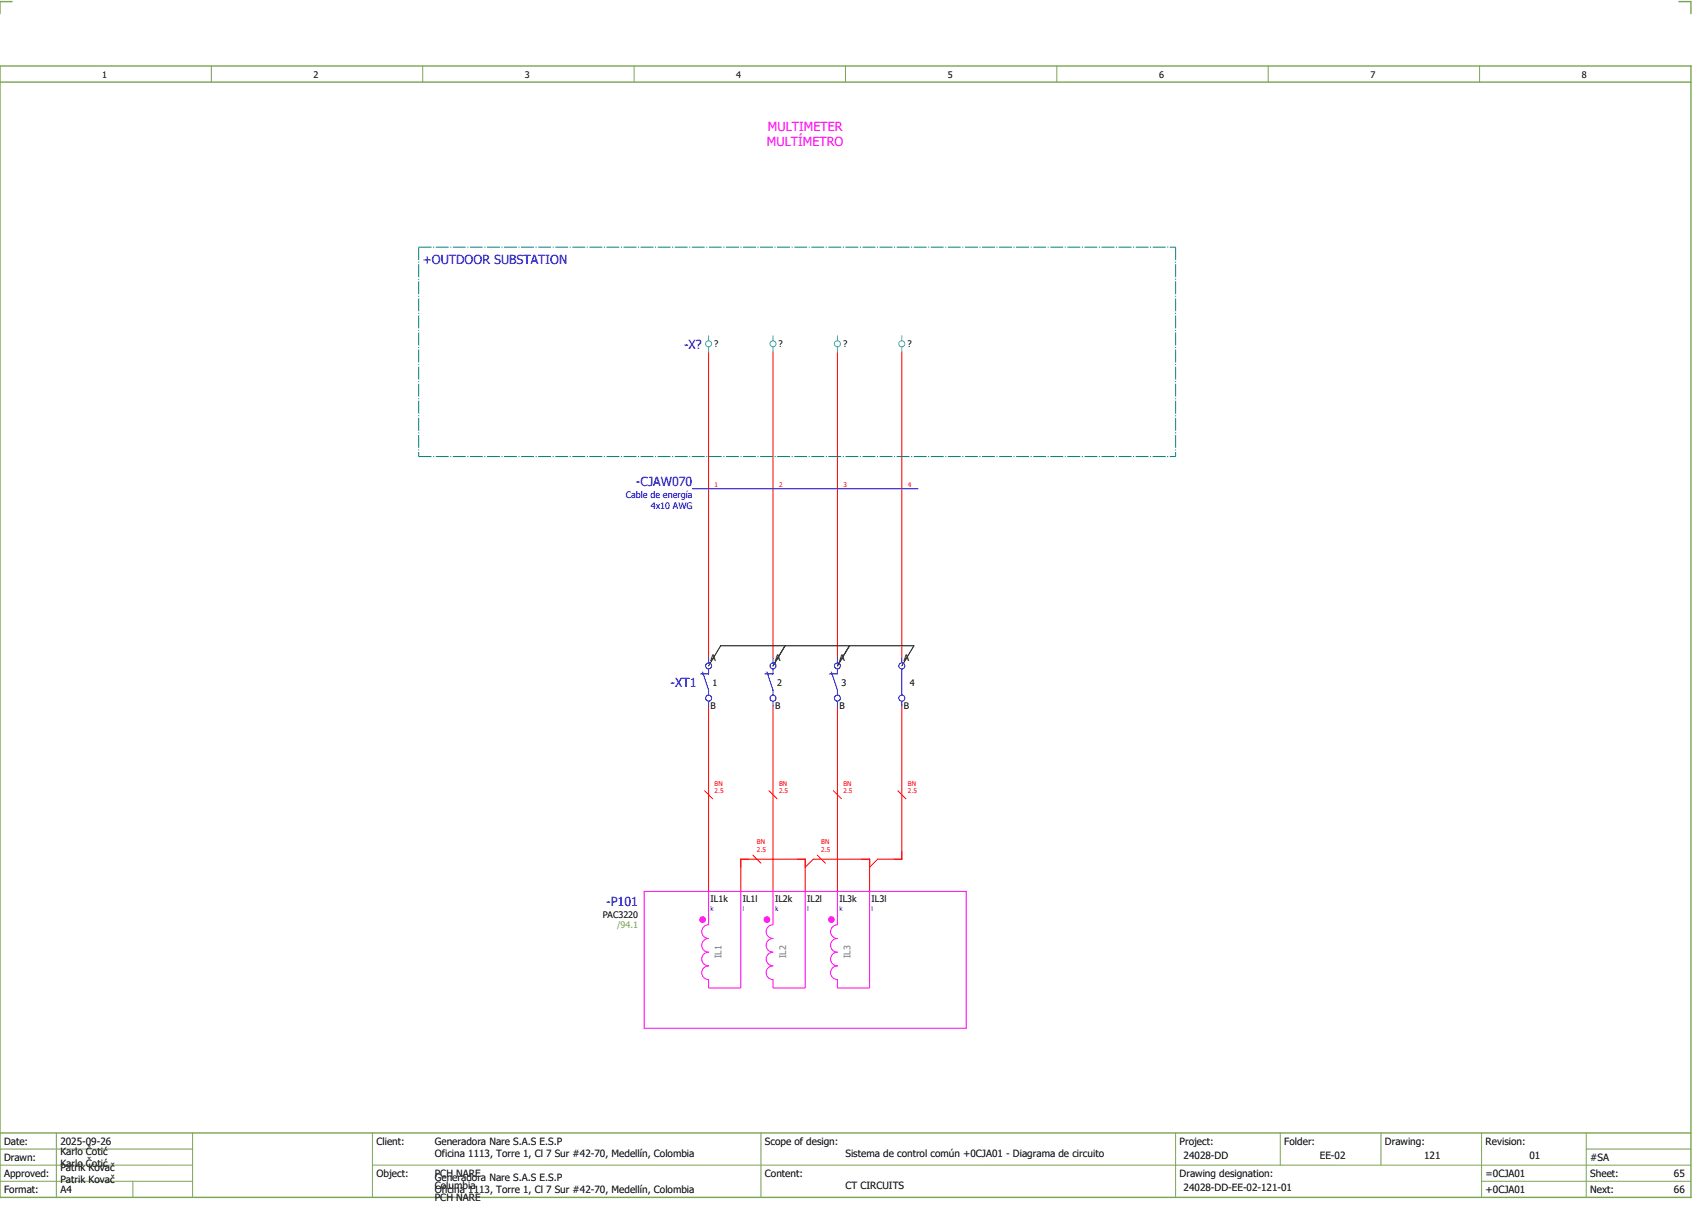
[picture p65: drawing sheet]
<svg xmlns="http://www.w3.org/2000/svg" width="421mm" height="301mm" viewBox="0 0 421 301" stroke-linecap="round" stroke-linejoin="round" font-family="sans-serif">
<defs><g id="words">
<g font-size="3.1" fill="#f0f">
<text x="190.7" y="32.5">MULTIMETER</text>
<text x="190.5" y="36.3">MULTÍMETRO</text>
</g>
<g font-size="3.1" fill="#00f">
<text x="105" y="65.5">+OUTDOOR SUBSTATION</text>
<text x="169.9" y="86.6">-X?</text>
<text x="158" y="120.8">-CJAW070</text>
<text x="166.6" y="170.6">-XT1</text>
<text x="150.6" y="225">-P101</text>
</g>
<g font-size="2.5">
<text x="1" y="284.4">Date:</text>
<text x="15" y="286.9">Karlo Čotić</text>
<text x="15" y="284.4">2025-09-26</text>
<text x="93.5" y="284.4">Client:</text>
<text x="108" y="284.4">Generadora Nare S.A.S E.S.P</text>
<text x="108" y="287.4">Oficina 1113, Torre 1, Cl 7 Sur #42-70, Medellín, Colombia</text>
<text x="190" y="284.4">Scope of design:</text>
<text x="210" y="287.4">Sistema de control común +0CJA01 - Diagrama de circuito</text>
<text x="293" y="284.4">Project:</text>
<text x="294" y="287.9">24028-DD</text>
<text x="319" y="284.4">Folder:</text>
<text x="327.8" y="287.9">EE-02</text>
<text x="344" y="284.4">Drawing:</text>
<text x="353.7" y="287.9">121</text>
<text x="369" y="284.4">Revision:</text>
<text x="379.9" y="287.9">01</text>
<text x="1" y="288.4">Drawn:</text>
<text x="1" y="292.4">Approved:</text>
<text x="15" y="289.9">Karlo Čotić</text>
<text x="15" y="290.9">Patrik Kovač</text>
<text x="15" y="293.9">Patrik Kovač</text>
<text x="93.5" y="292.4">Object:</text>
<text x="108" y="293.4">Generadora Nare S.A.S E.S.P</text>
<text x="108" y="292.4">PCH NARE</text>
<text x="190" y="292.4">Content:</text>
<text x="293" y="292.4">Drawing designation:</text>
<text x="369" y="292.4">=0CJA01</text>
<text x="395" y="292.4">Sheet:</text>
<text x="395" y="288.4">#SA</text>
<text x="415.8" y="292.4">65</text>
<text x="1" y="296.4">Format:</text>
<text x="15" y="296.4">A4</text>
<text x="108" y="296.4">Oficina 1113, Torre 1, Cl 7 Sur #42-70, Medellín, Colombia</text>
<text x="108" y="295.4">Columbia</text>
<text x="108" y="298.4">PCH NARE</text>
<text x="210" y="295.4">CT CIRCUITS</text>
<text x="294" y="295.9">24028-DD-EE-02-121-01</text>
<text x="369" y="296.4">+0CJA01</text>
<text x="395" y="296.4">Next:</text>
<text x="415.8" y="296.4">66</text>
</g>
<g font-size="2.2">
<text x="25.4" y="19.4">1</text>
<text x="77.9" y="19.4">2</text>
<text x="130.4" y="19.4">3</text>
<text x="182.9" y="19.4">4</text>
<text x="235.4" y="19.4">5</text>
<text x="287.9" y="19.4">6</text>
<text x="340.4" y="19.4">7</text>
<text x="392.9" y="19.4">8</text>
<text x="177.4" y="86.3">?</text>
<text x="193.4" y="86.3">?</text>
<text x="209.4" y="86.3">?</text>
<text x="225.4" y="86.3">?</text>
<text x="176.5" y="164.1">A</text>
<text x="192.5" y="164.1">A</text>
<text x="208.5" y="164.1">A</text>
<text x="224.5" y="164.1">A</text>
<text x="177" y="170.3">1</text>
<text x="193" y="170.3">2</text>
<text x="209" y="170.3">3</text>
<text x="226" y="170.3">4</text>
<text x="176.5" y="176.1">B</text>
<text x="192.5" y="176.1">B</text>
<text x="208.5" y="176.1">B</text>
<text x="224.5" y="176.1">B</text>
<text x="149.7" y="227.9">PAC3220</text>
<text x="176.5" y="224.1">IL1k</text>
<text x="184.5" y="224.1">IL1l</text>
<text x="192.5" y="224.1">IL2k</text>
<text x="200.5" y="224.1">IL2l</text>
<text x="208.5" y="224.1">IL3k</text>
<text x="216.5" y="224.1">IL3l</text>
</g>
<g font-size="2.2" fill="#00f">
<text x="155.4" y="123.6">Cable de energía</text>
<text x="161.7" y="126.3">4x10 AWG</text>
</g>
<text font-size="2.2" fill="#7ca552" x="153.3" y="230.6">/94.1</text>
<g font-size="2.2" fill="#767676">
<text x="179.2" y="238" transform="rotate(-90 179.2 238)">IL1</text>
<text x="195.2" y="238" transform="rotate(-90 195.2 238)">IL2</text>
<text x="211.2" y="238" transform="rotate(-90 211.2 238)">IL3</text>
</g>
<g font-size="1.6" fill="#f00">
<text x="177.5" y="120.9">1</text>
<text x="193.5" y="120.9">2</text>
<text x="209.5" y="120.9">3</text>
<text x="225.5" y="120.9">4</text>
<text x="177.5" y="197.1">2.5</text>
<text x="177.5" y="195.1">BN</text>
<text x="193.5" y="197.1">2.5</text>
<text x="193.5" y="195.1">BN</text>
<text x="209.5" y="197.1">2.5</text>
<text x="209.5" y="195.1">BN</text>
<text x="225.5" y="197.1">2.5</text>
<text x="225.5" y="195.1">BN</text>
<text x="188" y="209.6">BN</text>
<text x="204" y="209.6">BN</text>
<text x="188" y="211.6">2.5</text>
<text x="204" y="211.6">2.5</text>
</g>
<g font-size="1.6" fill="#00f">
<text x="176.5" y="226.2">k</text>
<text x="184.5" y="226.2">l</text>
<text x="192.5" y="226.2">k</text>
<text x="200.5" y="226.2">l</text>
<text x="208.5" y="226.2">k</text>
<text x="216.5" y="226.2">l</text>
</g>
</g></defs>
<path d="M0 16.4h420v281h-420zM3 .4h-3v3M417 .4h3v3M0 20.4h420M0 281.4h420" fill="none" stroke="#7ca552" stroke-width=".35"/>
<g fill="none" stroke="#7ca552" stroke-width=".25">
<path d="M52.5 16.4v4M105 16.4v4M157.5 16.4v4M210 16.4v4M262.5 16.4v4M315 16.4v4M367.5 16.4v4M0 285.4h47.8M0 293.4h47.8M14 281.4v16M33 293.4v4M47.8 281.4v16"/>
<path d="M47.8 289.4h-47.8M92.5 281.4v16M92.5 289.4h327.5M189 281.4v16M292 281.4v15.8M318 281.4v8M343 281.4v8M368 281.4v15.8M368 293.4h52M394 285.4h26M394 281.4v15.8"/>
</g>
<path d="M176 87.4v76M192 87.4v76M208 87.4v76M224 87.4v76M176 175.4v46M192 175.4v46M208 175.4v46M224 174.9v38.5h-6l-2 2M200 215.4l2-2h14v8M184 221.4v-8h16v8" fill="none" stroke="#f00" stroke-width=".25"/>
<path d="M176 165.4l3-5h48l-3 5M195 160.4l-3 5M211 160.4l-3 5" fill="none" stroke="#000" stroke-width=".25"/>
<circle cx="174.5" cy="228.4" r=".83" fill="#f0f"/>
<path d="M176 221.4v8.3a1.7 1.7 0 0 0-1.7 1.7 1.7 1.7 0 0 0 1.7 1.7 1.7 1.7 0 0 0-1.7 1.7 1.7 1.7 0 0 0 1.7 1.7 1.7 1.7 0 0 0-1.7 1.7 1.7 1.7 0 0 0 1.7 1.7 1.7 1.7 0 0 0-1.7 1.7 1.7 1.7 0 0 0 1.7 1.7v2.1h8v-24" fill="none" stroke="#f0f" stroke-width=".25"/>
<circle cx="190.5" cy="228.4" r=".83" fill="#f0f"/>
<path d="M192 221.4v8.3a1.7 1.7 0 0 0-1.7 1.7 1.7 1.7 0 0 0 1.7 1.7 1.7 1.7 0 0 0-1.7 1.7 1.7 1.7 0 0 0 1.7 1.7 1.7 1.7 0 0 0-1.7 1.7 1.7 1.7 0 0 0 1.7 1.7 1.7 1.7 0 0 0-1.7 1.7 1.7 1.7 0 0 0 1.7 1.7v2.1h8v-24" fill="none" stroke="#f0f" stroke-width=".25"/>
<circle cx="206.5" cy="228.4" r=".83" fill="#f0f"/>
<path d="M160 221.4h80v34h-80zM208 221.4v8.3a1.7 1.7 0 0 0-1.7 1.7 1.7 1.7 0 0 0 1.7 1.7 1.7 1.7 0 0 0-1.7 1.7 1.7 1.7 0 0 0 1.7 1.7 1.7 1.7 0 0 0-1.7 1.7 1.7 1.7 0 0 0 1.7 1.7 1.7 1.7 0 0 0-1.7 1.7 1.7 1.7 0 0 0 1.7 1.7v2.1h8v-24" fill="none" stroke="#f0f" stroke-width=".25"/>
<path d="M104 61.4h188M104 61.4v52M292 61.4v52M104 113.4h188" fill="none" stroke="#007f7f" stroke-width=".25" stroke-dasharray="3.2 .4 .3 .4" stroke-linecap="butt"/>
<g fill="none" stroke="#52a5a5" stroke-width=".25">
<path d="M176 83.4v1.2M176 86.1v1.3M192 83.4v1.2M192 86.1v1.3M208 83.4v1.2M208 86.1v1.3M224 83.4v1.2M224 86.1v1.3"/>
<circle cx="176" cy="85.4" r=".75"/>
<circle cx="192" cy="85.4" r=".75"/>
<circle cx="208" cy="85.4" r=".75"/>
<circle cx="224" cy="85.4" r=".75"/>
</g>
<path d="M175 196.4l2 2M191 196.4l2 2M207 196.4l2 2M223 196.4l2 2M187 212.4l2 2M203 212.4l2 2" fill="none" stroke="#f00" stroke-width=".25"/>
<g fill="none" stroke="#00f" stroke-width=".25">
<path d="M172 121.4h56M174.5 166.9l1.5 4.5v1.2M176 166.1v1.3h-2M176 163.4v1.2M176 174.1v1.3M190.5 166.9l1.5 4.5v1.2M192 166.1v1.3h-2M192 163.4v1.2M192 174.1v1.3M206.5 166.9l1.5 4.5v1.2M208 166.1v1.3h-2M208 163.4v1.2"/>
<path d="M208 174.1v1.3M224 163.4v1.2M224 166.1v6.5M224 174.1v1.3"/>
<circle cx="176" cy="165.4" r=".75"/>
<circle cx="176" cy="173.4" r=".75"/>
<circle cx="192" cy="165.4" r=".75"/>
<circle cx="192" cy="173.4" r=".75"/>
<circle cx="208" cy="165.4" r=".75"/>
<circle cx="208" cy="173.4" r=".75"/>
<circle cx="224" cy="173.4" r=".75"/>
<circle cx="224" cy="165.4" r=".75"/>
</g>
<use href="#words"/>
</svg>
